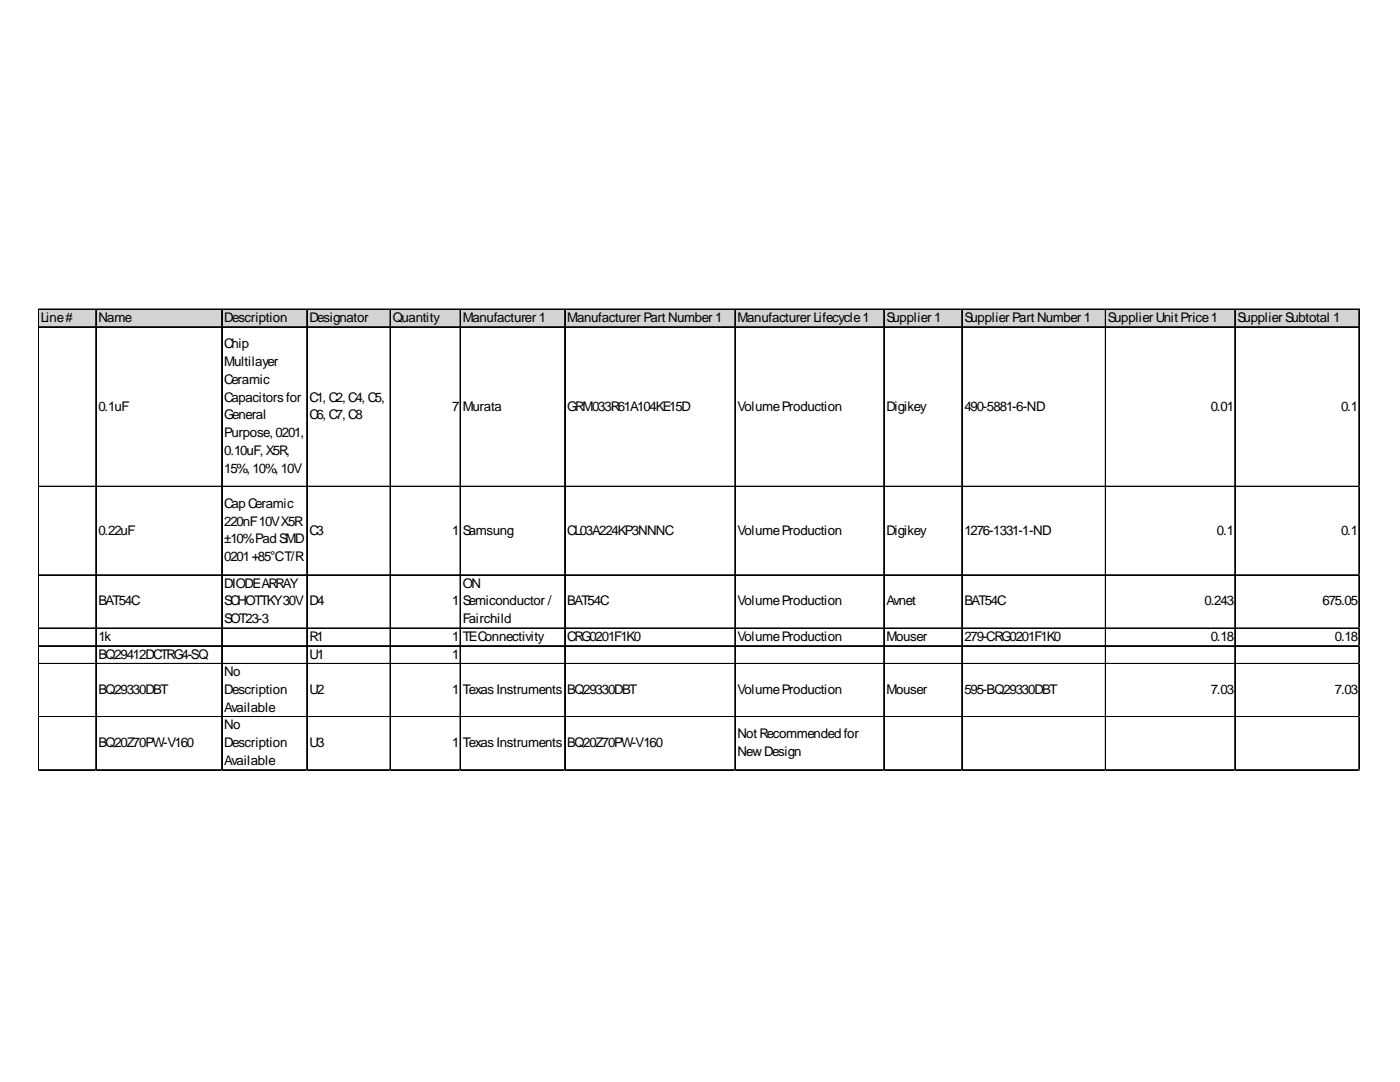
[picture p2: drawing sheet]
<svg xmlns="http://www.w3.org/2000/svg" width="279mm" height="216mm" viewBox="0 0 279 216" stroke-linecap="round" stroke-linejoin="round" font-family="sans-serif">
<defs><g id="words">
<g font-size="2.7">
<text x="8.1" y="64.2">Line#</text>
<text x="19.6" y="64.2">Name</text>
<text x="44.8" y="64.2">Description</text>
<text x="61.7" y="64.2">Designator</text>
<text x="78.4" y="64.2">Quantity</text>
<text x="92.3" y="64.2">Manufacturer 1</text>
<text x="113.2" y="64.2">Manufacturer Part Number 1</text>
<text x="147.2" y="64.2">Manufacturer Lifecycle1</text>
<text x="176.9" y="64.2">Supplier 1</text>
<text x="192.5" y="64.2">Supplier Part Number 1</text>
<text x="221.1" y="64.2">Supplier Unit Price1</text>
<text x="246.9" y="64.2">Supplier Subtotal 1</text>
<text x="44.8" y="69.5">Chip</text>
<text x="44.8" y="73.1">Multilayer</text>
<text x="44.8" y="76.6">Ceramic</text>
<text x="19.6" y="81.9">0.1uF</text>
<text x="44.8" y="80.1">Capacitors for</text>
<text x="44.8" y="83.7">General</text>
<text x="61.7" y="80.1">C1, C2, C4, C5,</text>
<text x="61.7" y="83.7">C6, C7, C8</text>
<text x="90.2" y="81.9">7</text>
<text x="92.3" y="81.9">Murata</text>
<text x="113.2" y="81.9">GRM033R61A104KE15D</text>
<text x="147.2" y="81.9">VolumeProduction</text>
<text x="176.9" y="81.9">Digikey</text>
<text x="192.5" y="81.9">490-5881-6-ND</text>
<text x="241.6" y="81.9">0.01</text>
<text x="267.6" y="81.9">0.1</text>
<text x="44.8" y="87.2">Purpose, 0201,</text>
<text x="44.8" y="90.8">0.10uF, X5R,</text>
<text x="44.8" y="94.3">15%, 10%, 10V</text>
<text x="44.8" y="101.4">Cap Ceramic</text>
<text x="19.6" y="106.7">0.22uF</text>
<text x="44.8" y="104.9">220nF10VX5R</text>
<text x="61.7" y="106.7">C3</text>
<text x="90.2" y="106.7">1</text>
<text x="92.3" y="106.7">Samsung</text>
<text x="113.2" y="106.7">CL03A224KP3NNNC</text>
<text x="147.2" y="106.7">VolumeProduction</text>
<text x="176.9" y="106.7">Digikey</text>
<text x="192.5" y="106.7">1276-1331-1-ND</text>
<text x="242.9" y="106.7">0.1</text>
<text x="267.6" y="106.7">0.1</text>
<text x="44.8" y="108.4">±10%Pad SMD</text>
<text x="44.8" y="112">0201+85°CT/R</text>
<text x="44.8" y="117.3">DIODEARRAY</text>
<text x="92.3" y="117.3">ON</text>
<text x="19.6" y="120.8">BAT54C</text>
<text x="44.8" y="120.8">SCHOTTKY30V</text>
<text x="44.8" y="124.3">SOT23-3</text>
<text x="61.7" y="120.8">D4</text>
<text x="90.2" y="120.8">1</text>
<text x="92.3" y="120.8">Semiconductor /</text>
<text x="92.3" y="124.3">Fairchild</text>
<text x="113.2" y="120.8">BAT54C</text>
<text x="147.2" y="120.8">VolumeProduction</text>
<text x="176.9" y="120.8">Avnet</text>
<text x="192.5" y="120.8">BAT54C</text>
<text x="240.4" y="120.8">0.243</text>
<text x="263.9" y="120.8">675.05</text>
<text x="19.6" y="127.9">1k</text>
<text x="19.6" y="131.4">BQ29412DCTRG4-SQ</text>
<text x="61.7" y="127.9">R1</text>
<text x="61.7" y="131.4">U1</text>
<text x="90.2" y="127.9">1</text>
<text x="90.2" y="131.4">1</text>
<text x="92.3" y="127.9">TEConnectivity</text>
<text x="113.2" y="127.9">CRG0201F1K0</text>
<text x="147.2" y="127.9">VolumeProduction</text>
<text x="176.9" y="127.9">Mouser</text>
<text x="192.5" y="127.9">279-CRG0201F1K0</text>
<text x="241.6" y="127.9">0.18</text>
<text x="266.4" y="127.9">0.18</text>
<text x="44.8" y="134.9">No</text>
<text x="19.6" y="138.5">BQ29330DBT</text>
<text x="44.8" y="138.5">Description</text>
<text x="44.8" y="142">Available</text>
<text x="61.7" y="138.5">U2</text>
<text x="90.2" y="138.5">1</text>
<text x="92.3" y="138.5">TexasInstruments</text>
<text x="113.2" y="138.5">BQ29330DBT</text>
<text x="147.2" y="138.5">VolumeProduction</text>
<text x="176.9" y="138.5">Mouser</text>
<text x="192.5" y="138.5">595-BQ29330DBT</text>
<text x="241.6" y="138.5">7.03</text>
<text x="266.4" y="138.5">7.03</text>
<text x="19.6" y="149.1">BQ20Z70PW-V160</text>
<text x="44.8" y="145.6">No</text>
<text x="44.8" y="149.1">Description</text>
<text x="61.7" y="149.1">U3</text>
<text x="90.2" y="149.1">1</text>
<text x="92.3" y="149.1">TexasInstruments</text>
<text x="113.2" y="149.1">BQ20Z70PW-V160</text>
<text x="147.2" y="147.3">Not Recommended for</text>
<text x="44.8" y="152.6">Available</text>
<text x="147.2" y="150.9">NewDesign</text>
</g>
</g></defs>
<path d="M7.7 61.8h263.7v3.6h-263.7z" fill="#d3d3d3"/>
<g fill="none" stroke="#000" stroke-width=".2">
<path d="M7.6 61.7v92.1M7.7 61.7v92.1M7.8 61.7h263.6M7.8 65.2h263.6M7.8 65.3h263.6M19.1 61.8v92M19.2 61.8v92M44.2 61.8v92M44.3 61.8v92M61.2 61.8v92M61.3 61.8v92M77.8 61.8v92"/>
<path d="M77.9 61.8v92M91.8 61.8v92M91.9 61.8v92M112.7 61.8v92M112.8 61.8v92M146.6 61.8v92M146.7 61.8v92M176.4 61.8v92M176.5 61.8v92M191.9 61.8v92M192 61.8v92M220.6 61.8v92"/>
<path d="M220.7 61.8v92M246.4 61.8v92M246.5 61.8v92M271.2 61.8v92M271.3 61.8v92M7.8 97h263.6M7.8 97.1h263.6M7.8 114.7h263.6M7.8 114.8h263.6M7.8 125.3h263.6M7.8 125.4h263.6M7.8 128.8h263.6"/>
<path d="M7.8 128.9h263.6M7.8 132.4h263.6M7.8 132.5h263.6M7.8 143h263.6M7.8 143.1h263.6M7.8 153.6h263.6M7.8 153.7h263.6"/>
</g>
<path d="M7.6 153.8h.1" fill="none" stroke="#e0e0e0" stroke-width=".2"/>
<path d="M7.6 153.8h.2z" fill="#e0e0e0"/>
<path d="M19.1 153.8h.1" fill="none" stroke="#e0e0e0" stroke-width=".2"/>
<path d="M19.1 153.8h.2z" fill="#e0e0e0"/>
<path d="M44.2 153.8h.1" fill="none" stroke="#e0e0e0" stroke-width=".2"/>
<path d="M44.2 153.8h.2z" fill="#e0e0e0"/>
<path d="M61.2 153.8h.1" fill="none" stroke="#e0e0e0" stroke-width=".2"/>
<path d="M61.2 153.8h.2z" fill="#e0e0e0"/>
<path d="M77.8 153.8h.1" fill="none" stroke="#e0e0e0" stroke-width=".2"/>
<path d="M77.8 153.8h.2z" fill="#e0e0e0"/>
<path d="M91.8 153.8h.1" fill="none" stroke="#e0e0e0" stroke-width=".2"/>
<path d="M91.8 153.8h.2z" fill="#e0e0e0"/>
<path d="M112.7 153.8h.1" fill="none" stroke="#e0e0e0" stroke-width=".2"/>
<path d="M112.7 153.8h.2z" fill="#e0e0e0"/>
<path d="M146.6 153.8h.1" fill="none" stroke="#e0e0e0" stroke-width=".2"/>
<path d="M146.6 153.8h.2z" fill="#e0e0e0"/>
<path d="M176.4 153.8h.1" fill="none" stroke="#e0e0e0" stroke-width=".2"/>
<path d="M176.4 153.8h.1z" fill="#e0e0e0"/>
<path d="M191.9 153.8h.1" fill="none" stroke="#e0e0e0" stroke-width=".2"/>
<path d="M191.9 153.8h.2z" fill="#e0e0e0"/>
<path d="M220.6 153.8h.1" fill="none" stroke="#e0e0e0" stroke-width=".2"/>
<path d="M220.6 153.8h.2z" fill="#e0e0e0"/>
<path d="M246.4 153.8h.1" fill="none" stroke="#e0e0e0" stroke-width=".2"/>
<path d="M246.4 153.8h.2z" fill="#e0e0e0"/>
<path d="M271.2 153.8h.1" fill="none" stroke="#e0e0e0" stroke-width=".2"/>
<path d="M271.2 153.8h.2z" fill="#e0e0e0"/>
<path d="M271.4 97h.1" fill="none" stroke="#e0e0e0" stroke-width=".2"/>
<path d="M271.4 97v.2z" fill="#e0e0e0"/>
<path d="M271.4 114.7h.1" fill="none" stroke="#e0e0e0" stroke-width=".2"/>
<path d="M271.4 114.7v.2z" fill="#e0e0e0"/>
<path d="M271.4 125.3h.1" fill="none" stroke="#e0e0e0" stroke-width=".2"/>
<path d="M271.4 125.3v.2z" fill="#e0e0e0"/>
<path d="M271.4 128.8h.1" fill="none" stroke="#e0e0e0" stroke-width=".2"/>
<path d="M271.4 128.8v.2z" fill="#e0e0e0"/>
<path d="M271.4 132.4h.1" fill="none" stroke="#e0e0e0" stroke-width=".2"/>
<path d="M271.4 132.4v.1z" fill="#e0e0e0"/>
<path d="M271.4 143h.1" fill="none" stroke="#e0e0e0" stroke-width=".2"/>
<path d="M271.4 143v.2z" fill="#e0e0e0"/>
<path d="M271.4 153.6h.1" fill="none" stroke="#e0e0e0" stroke-width=".2"/>
<path d="M271.4 153.6v.2z" fill="#e0e0e0"/>
<use href="#words"/>
</svg>
